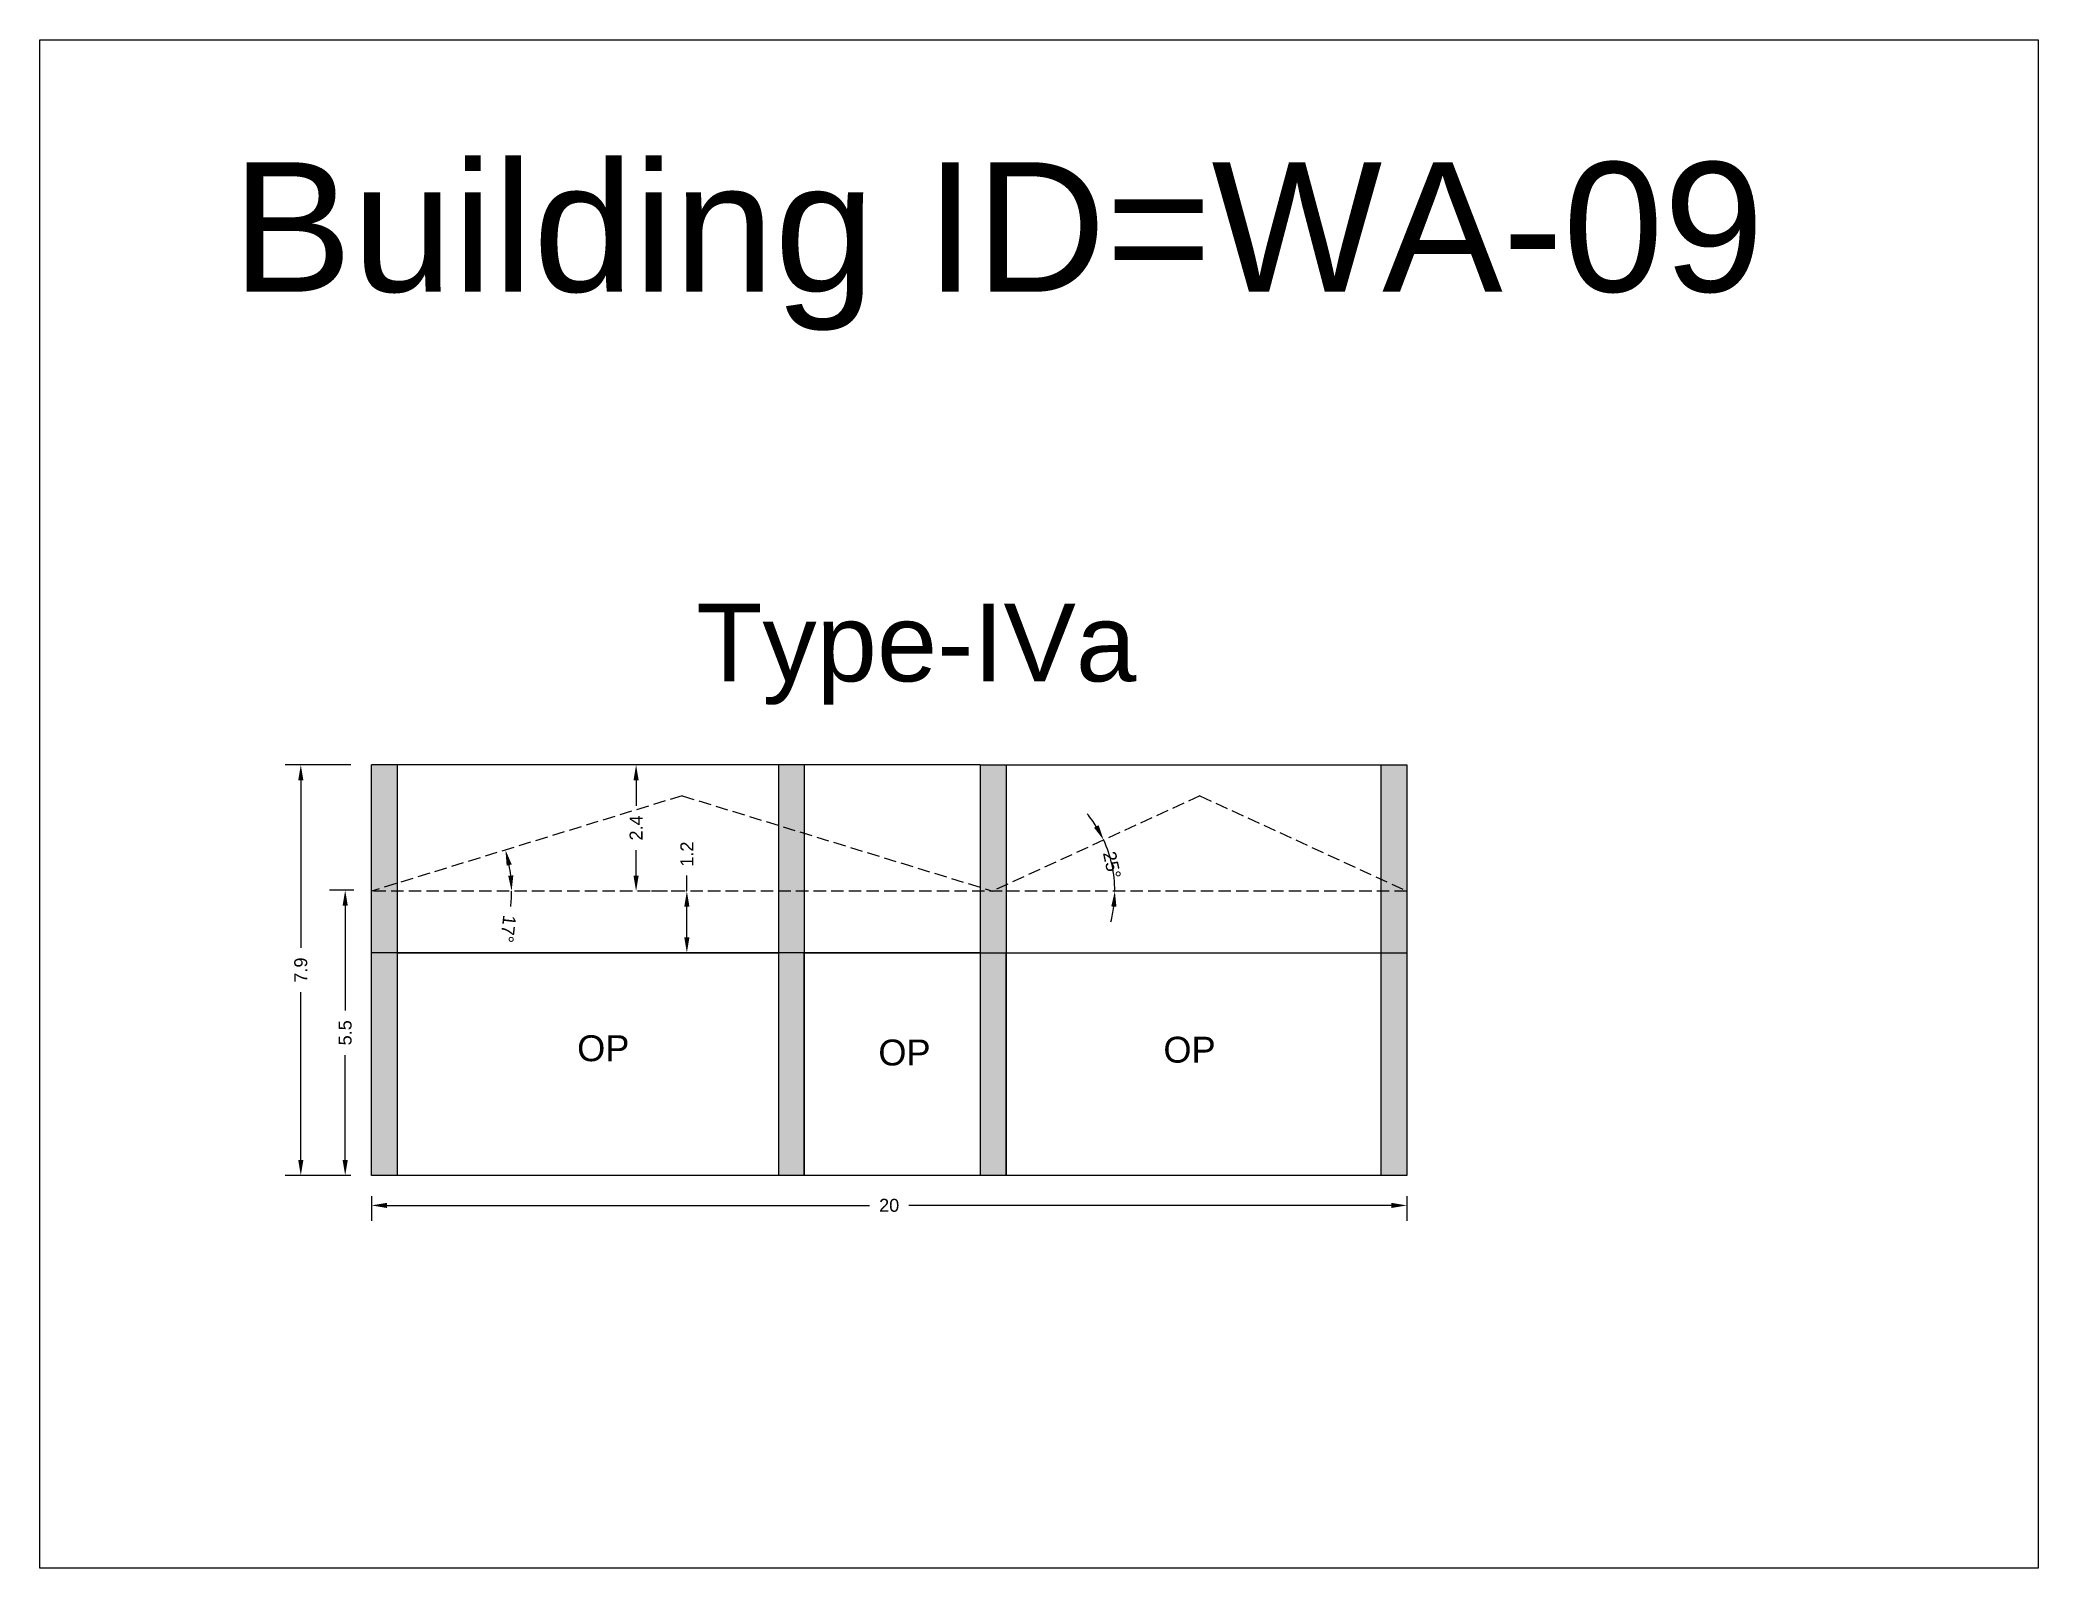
# Model space of a CAD drawing. Header units: metres. Extents: x 3416649 to 3417136, y -6712926 to -6712690.
# Drawn here: x 3417051.22 to 3417089.82, y -6712719.59 to -6712690.08 of the extents above; entities that cross this region are included whole.
import ezdxf

# ---------------------------------------------------------------- set-up
doc = ezdxf.new("R2010")
doc.units = ezdxf.units.M
doc.linetypes.add('ACAD_ISO02W100', pattern=[15, 12, -3])
doc.layers.add('Dotted', color=7, linetype='ACAD_ISO02W100', plot=False)
doc.styles.get("Standard").update_dxf_attribs({"font": 'arial.ttf'})
doc.dimstyles.new('ISO-25', dxfattribs={"dimtxt": 0.25, "dimasz": 0.3, "dimexe": 0.3, "dimexo": 0.4, "dimgap": 0.2, "dimtad": 0, "dimdec": 1, "dimdsep": 46, "dimtxsty": 'Standard', "dimcen": 2.5, "dimadec": 0, "dimazin": 0, "dimtfac": 1, "dimtdec": 1, "dimtmove": 0, "dimatfit": 3, "dimfxl": 1, "dimarcsym": 0})

# ---------------------------------------------------------------- blocks, each defined once
blk = doc.blocks.new('*D74')
at = {"color": 0, "lineweight": -2, "transparency": 16777216}
for start, end in [(6.3529, 10.6961), (353.6471, 360)]:
    blk.add_arc((3417057.628, -6712706.518), 2.707, start, end, dxfattribs=at)
at = {"color": 0, "transparency": 16777216}
for points in [[(3417060.239, -6712706.027), (3417060.337, -6712706.003), (3417060.216, -6712705.724)], [(3417060.368, -6712706.215), (3417060.269, -6712706.221), (3417060.335, -6712706.518)]]:
    blk.add_solid(points, dxfattribs=at)
at = {"layer": 'Defpoints', "color": 0, "transparency": 16777216}
for p in [(3417063.628, -6712704.678), (3417060.282, -6712705.984), (3417057.628, -6712706.518), (3417057.628, -6712706.518), (3417077.628, -6712706.518)]:
    blk.add_point(p, dxfattribs=at)
at = {"color": 0, "transparency": 16777216, "insert": (3417060.27, -6712707.248), "char_height": 0.25, "attachment_point": 5, "rotation": 263.6471}
blk.add_mtext('17°', dxfattribs=at)
blk = doc.blocks.new('*D75')
at = {"color": 0, "lineweight": -2, "transparency": 16777216}
for p, q in [((3417057.284, -6712706.5), (3417056.82, -6712706.5)), ((3417057.12, -6712706.8), (3417057.12, -6712708.825)), ((3417057.12, -6712711.708), (3417057.12, -6712709.683)), ((3417057.228, -6712712.008), (3417056.82, -6712712.008))]:
    blk.add_line(p, q, dxfattribs=at)
at = {"color": 0, "transparency": 16777216}
for points in [[(3417057.07, -6712706.8), (3417057.17, -6712706.8), (3417057.12, -6712706.5)], [(3417057.07, -6712711.708), (3417057.17, -6712711.708), (3417057.12, -6712712.008)]]:
    blk.add_solid(points, dxfattribs=at)
at = {"layer": 'Defpoints', "color": 0, "transparency": 16777216}
for p in [(3417057.12, -6712706.5), (3417057.684, -6712706.5), (3417057.628, -6712712.008)]:
    blk.add_point(p, dxfattribs=at)
at = {"color": 0, "transparency": 16777216, "insert": (3417057.12, -6712709.254), "char_height": 0.25, "attachment_point": 5, "rotation": 90}
blk.add_mtext('5.5', dxfattribs=at)
blk = doc.blocks.new('*D76')
at = {"color": 0, "lineweight": -2, "transparency": 16777216}
for start, end in [(31.9943, 39.2861), (0, 24.7024), (345.4163, 352.7082)]:
    blk.add_arc((3417069.628, -6712706.518), 2.359, start, end, dxfattribs=at)
at = {"color": 0, "transparency": 16777216}
for points in [[(3417071.673, -6712705.244), (3417071.585, -6712705.292), (3417071.771, -6712705.532)], [(3417071.918, -6712706.814), (3417072.018, -6712706.82), (3417071.987, -6712706.518)]]:
    blk.add_solid(points, dxfattribs=at)
at = {"layer": 'Defpoints', "color": 0, "transparency": 16777216}
for p in [(3417073.628, -6712704.678), (3417071.963, -6712706.18), (3417057.628, -6712706.518), (3417069.628, -6712706.518), (3417077.628, -6712706.518)]:
    blk.add_point(p, dxfattribs=at)
at = {"color": 0, "transparency": 16777216, "insert": (3417071.932, -6712706.013), "char_height": 0.25, "attachment_point": 5, "rotation": 282.3512}
blk.add_mtext('25°', dxfattribs=at)
blk = doc.blocks.new('*D77')
at = {"color": 0, "lineweight": -2, "transparency": 16777216}
for p, q in [((3417062.739, -6712704.378), (3417062.739, -6712704.868)), ((3417063.139, -6712704.078), (3417063.039, -6712704.078)), ((3417062.739, -6712706.218), (3417062.739, -6712705.727)), ((3417063.139, -6712706.518), (3417063.039, -6712706.518))]:
    blk.add_line(p, q, dxfattribs=at)
at = {"color": 0, "transparency": 16777216}
for points in [[(3417062.689, -6712704.378), (3417062.789, -6712704.378), (3417062.739, -6712704.078)], [(3417062.689, -6712706.218), (3417062.789, -6712706.218), (3417062.739, -6712706.518)]]:
    blk.add_solid(points, dxfattribs=at)
at = {"layer": 'Defpoints', "color": 0, "transparency": 16777216}
for p in [(3417062.739, -6712704.078), (3417062.739, -6712704.078), (3417062.739, -6712706.518)]:
    blk.add_point(p, dxfattribs=at)
at = {"color": 0, "transparency": 16777216, "insert": (3417062.739, -6712705.298), "char_height": 0.25, "attachment_point": 5, "rotation": 90}
blk.add_mtext('2.4', dxfattribs=at)
blk = doc.blocks.new('*D78')
at = {"color": 0, "lineweight": -2, "transparency": 16777216}
for p, q in [((3417057.628, -6712712.408), (3417057.628, -6712712.887)), ((3417077.628, -6712712.408), (3417077.628, -6712712.887)), ((3417057.928, -6712712.587), (3417067.247, -6712712.587)), ((3417077.328, -6712712.587), (3417068.009, -6712712.587))]:
    blk.add_line(p, q, dxfattribs=at)
at = {"color": 0, "transparency": 16777216}
for points in [[(3417057.928, -6712712.537), (3417057.928, -6712712.637), (3417057.628, -6712712.587)], [(3417077.328, -6712712.537), (3417077.328, -6712712.637), (3417077.628, -6712712.587)]]:
    blk.add_solid(points, dxfattribs=at)
at = {"layer": 'Defpoints', "color": 0, "transparency": 16777216}
for p in [(3417057.628, -6712712.008), (3417077.628, -6712712.008), (3417077.628, -6712712.587)]:
    blk.add_point(p, dxfattribs=at)
at = {"color": 0, "transparency": 16777216, "insert": (3417067.628, -6712712.587), "char_height": 0.25, "attachment_point": 5}
blk.add_mtext('20', dxfattribs=at)
blk = doc.blocks.new('*D79')
at = {"color": 0, "lineweight": -2, "transparency": 16777216}
for p, q in [((3417057.228, -6712704.078), (3417055.963, -6712704.078)), ((3417056.263, -6712704.378), (3417056.263, -6712707.616)), ((3417056.263, -6712711.708), (3417056.263, -6712708.469)), ((3417057.228, -6712712.008), (3417055.963, -6712712.008))]:
    blk.add_line(p, q, dxfattribs=at)
at = {"color": 0, "transparency": 16777216}
for points in [[(3417056.213, -6712704.378), (3417056.313, -6712704.378), (3417056.263, -6712704.078)], [(3417056.213, -6712711.708), (3417056.313, -6712711.708), (3417056.263, -6712712.008)]]:
    blk.add_solid(points, dxfattribs=at)
at = {"layer": 'Defpoints', "color": 0, "transparency": 16777216}
for p in [(3417056.263, -6712704.078), (3417057.628, -6712704.078), (3417057.628, -6712712.008)]:
    blk.add_point(p, dxfattribs=at)
at = {"color": 0, "transparency": 16777216, "insert": (3417056.263, -6712708.043), "char_height": 0.25, "attachment_point": 5, "rotation": 90}
blk.add_mtext('7.9', dxfattribs=at)
blk = doc.blocks.new('*D80')
at = {"color": 0, "lineweight": -2, "transparency": 16777216}
for p, q in [((3417063.72, -6712706.518), (3417063.72, -6712706.218)), ((3417063.624, -6712706.518), (3417063.42, -6712706.518)), ((3417063.72, -6712707.408), (3417063.72, -6712706.818)), ((3417063.624, -6712707.708), (3417063.42, -6712707.708))]:
    blk.add_line(p, q, dxfattribs=at)
at = {"color": 0, "transparency": 16777216}
for points in [[(3417063.67, -6712706.818), (3417063.77, -6712706.818), (3417063.72, -6712706.518)], [(3417063.67, -6712707.408), (3417063.77, -6712707.408), (3417063.72, -6712707.708)]]:
    blk.add_solid(points, dxfattribs=at)
at = {"layer": 'Defpoints', "color": 0, "transparency": 16777216}
for p in [(3417063.72, -6712706.518), (3417064.024, -6712706.518), (3417064.024, -6712707.708)]:
    blk.add_point(p, dxfattribs=at)
at = {"color": 0, "transparency": 16777216, "insert": (3417063.72, -6712705.803), "char_height": 0.25, "attachment_point": 5, "rotation": 90}
blk.add_mtext('1.2', dxfattribs=at)

msp = doc.modelspace()

# ---------------------------------------------------------------- hatches: boundary and pattern name
h = msp.add_hatch(color=256)
h.dxf.hatch_style = 1
h.paths.add_polyline_path([(3417058.128, -6712707.708), (3417057.628, -6712707.708), (3417057.628, -6712712.008), (3417058.128, -6712712.008)])
h.paths.add_polyline_path([(3417058.128, -6712706.518), (3417057.628, -6712706.518), (3417057.628, -6712707.708), (3417058.128, -6712707.708)])
h.paths.add_polyline_path([(3417058.128, -6712704.078), (3417057.628, -6712704.078), (3417057.628, -6712706.518), (3417058.128, -6712706.364)])
h.paths.add_polyline_path([(3417058.128, -6712706.364), (3417057.628, -6712706.518), (3417058.128, -6712706.518)], flags=17)
h.paths.add_polyline_path([(3417065.988, -6712706.518), (3417065.488, -6712706.518), (3417065.488, -6712707.708), (3417065.988, -6712707.708)])
h.paths.add_polyline_path([(3417065.988, -6712705.401), (3417065.488, -6712705.248), (3417065.488, -6712706.518), (3417065.988, -6712706.518)])
h.paths.add_polyline_path([(3417065.988, -6712704.078), (3417065.488, -6712704.078), (3417065.488, -6712705.248), (3417065.988, -6712705.401)])
h.paths.add_polyline_path([(3417065.988, -6712707.708), (3417065.488, -6712707.708), (3417065.488, -6712712.008), (3417065.988, -6712712.008)])
h.paths.add_polyline_path([(3417069.888, -6712706.518), (3417069.388, -6712706.518), (3417069.388, -6712707.708), (3417069.888, -6712707.708)])
h.paths.add_polyline_path([(3417069.888, -6712707.708), (3417069.388, -6712707.708), (3417069.388, -6712712.008), (3417069.888, -6712712.008)])
h.paths.add_polyline_path([(3417069.888, -6712704.078), (3417069.388, -6712704.078), (3417069.388, -6712706.444), (3417069.628, -6712706.518), (3417069.888, -6712706.398)])
h.paths.add_polyline_path([(3417077.628, -6712704.078), (3417077.128, -6712704.078), (3417077.128, -6712706.288), (3417077.628, -6712706.518)])
h.paths.add_polyline_path([(3417077.128, -6712706.288), (3417077.128, -6712706.518), (3417077.628, -6712706.518)], flags=17)
h.paths.add_polyline_path([(3417077.628, -6712706.518), (3417077.128, -6712706.518), (3417077.128, -6712707.708), (3417077.628, -6712707.708)])
h.paths.add_polyline_path([(3417077.628, -6712707.708), (3417077.128, -6712707.708), (3417077.128, -6712712.008), (3417077.628, -6712712.008)])
h.paths.add_polyline_path([(3417069.388, -6712706.444), (3417069.388, -6712706.518), (3417069.628, -6712706.518)], flags=17)
h.paths.add_polyline_path([(3417069.888, -6712706.398), (3417069.628, -6712706.518), (3417069.888, -6712706.518)], flags=17)

# ---------------------------------------------------------------- linework, layer by layer
for p, q in [((3417058.128, -6712712.008), (3417058.128, -6712704.078)), ((3417077.128, -6712704.078), (3417077.128, -6712712.008))]:
    msp.add_line(p, q)
for points in [[(3417051.224, -6712690.082), (3417089.82, -6712690.082), (3417089.82, -6712719.589), (3417051.224, -6712719.589)], [(3417058.128, -6712707.708), (3417065.488, -6712707.708), (3417065.488, -6712712.008), (3417058.128, -6712712.008)], [(3417065.988, -6712707.708), (3417069.388, -6712707.708), (3417069.388, -6712712.008), (3417065.988, -6712712.008)], [(3417069.888, -6712707.708), (3417077.128, -6712707.708), (3417077.128, -6712712.008), (3417069.888, -6712712.008)]]:
    msp.add_lwpolyline(points, close=True)
for points in [[(3417077.628, -6712704.078), (3417077.628, -6712712.008), (3417057.628, -6712712.008), (3417057.628, -6712704.078)], [(3417069.388, -6712704.078), (3417057.628, -6712704.078)], [(3417065.488, -6712704.078), (3417065.488, -6712712.008)], [(3417065.988, -6712704.078), (3417065.988, -6712712.008)], [(3417069.388, -6712704.078), (3417077.628, -6712704.078)], [(3417069.388, -6712704.078), (3417069.388, -6712712.008)], [(3417069.888, -6712704.078), (3417069.888, -6712712.008)], [(3417069.388, -6712707.708), (3417057.628, -6712707.708)], [(3417069.388, -6712707.708), (3417077.628, -6712707.708)]]:
    msp.add_lwpolyline(points)
at = {"layer": 'Dotted', "ltscale": 0.02}
for points in [[(3417063.628, -6712704.678), (3417057.628, -6712706.518)], [(3417063.628, -6712704.678), (3417069.628, -6712706.518)], [(3417073.628, -6712704.678), (3417069.628, -6712706.518)], [(3417073.628, -6712704.678), (3417077.628, -6712706.518)], [(3417077.628, -6712706.518), (3417057.628, -6712706.518)]]:
    msp.add_lwpolyline(points, dxfattribs=at)

# ---------------------------------------------------------------- texts
at = {"attachment_point": 1}
for s, heights, insert, char_height in [('Building ID=WA-09', [0.517], (3417054.928, -6712692.443), 2.5), ('Type-IVa ', [0.517], (3417063.899, -6712700.968), 1.5), ('OP', [0], (3417061.601, -6712709.302), 0.5), ('OP', [0], (3417067.419, -6712709.384), 0.5), ('OP', [0], (3417072.925, -6712709.33), 0.5)]:
    msp.add_mtext_dynamic_manual_height_columns(s, width=67.86454, gutter_width=12.5, heights=heights, dxfattribs=dict(at, insert=insert, char_height=char_height))

# ---------------------------------------------------------------- dimensions: what is measured, and where the dimension line sits
for base, p1, p2, picture, middle in [((3417056.263, -6712704.078), (3417057.628, -6712712.008), (3417057.628, -6712704.078), '*D79', (3417056.263, -6712708.043)), ((3417062.739, -6712704.078), (3417062.739, -6712706.518), (3417062.739, -6712704.078), '*D77', (3417062.739, -6712705.298)), ((3417063.72, -6712706.518), (3417064.024, -6712707.708), (3417064.024, -6712706.518), '*D80', (3417063.72, -6712705.803)), ((3417057.12, -6712706.5), (3417057.628, -6712712.008), (3417057.684, -6712706.5), '*D75', (3417057.12, -6712709.254))]:
    dim = msp.add_linear_dim(base=base, p1=p1, p2=p2, angle=90, dimstyle='ISO-25')
    dim.commit()
    dim.dimension.update_dxf_attribs({"geometry": picture, "text_midpoint": middle})
dim = msp.add_angular_dim_2l(base=(3417060.282, -6712705.984), line1=((3417063.628, -6712704.678), (3417057.628, -6712706.518)), line2=((3417077.628, -6712706.518), (3417057.628, -6712706.518)), dimstyle='ISO-25')
dim.commit()
dim.dimension.update_dxf_attribs({"geometry": '*D74', "text_midpoint": (3417060.27, -6712707.248)})
dim = msp.add_angular_dim_2l(base=(3417071.963, -6712706.18), line1=((3417077.628, -6712706.518), (3417057.628, -6712706.518)), line2=((3417073.628, -6712704.678), (3417069.628, -6712706.518)), dimstyle='ISO-25')
dim.commit()
dim.dimension.update_dxf_attribs({"geometry": '*D76', "text_midpoint": (3417071.932, -6712706.013), "dimtype": 162})
dim = msp.add_linear_dim(base=(3417077.628, -6712712.587), p1=(3417057.628, -6712712.008), p2=(3417077.628, -6712712.008), dimstyle='ISO-25')
dim.commit()
dim.dimension.update_dxf_attribs({"geometry": '*D78', "text_midpoint": (3417067.628, -6712712.587)})

doc.saveas('drawing.dxf')
